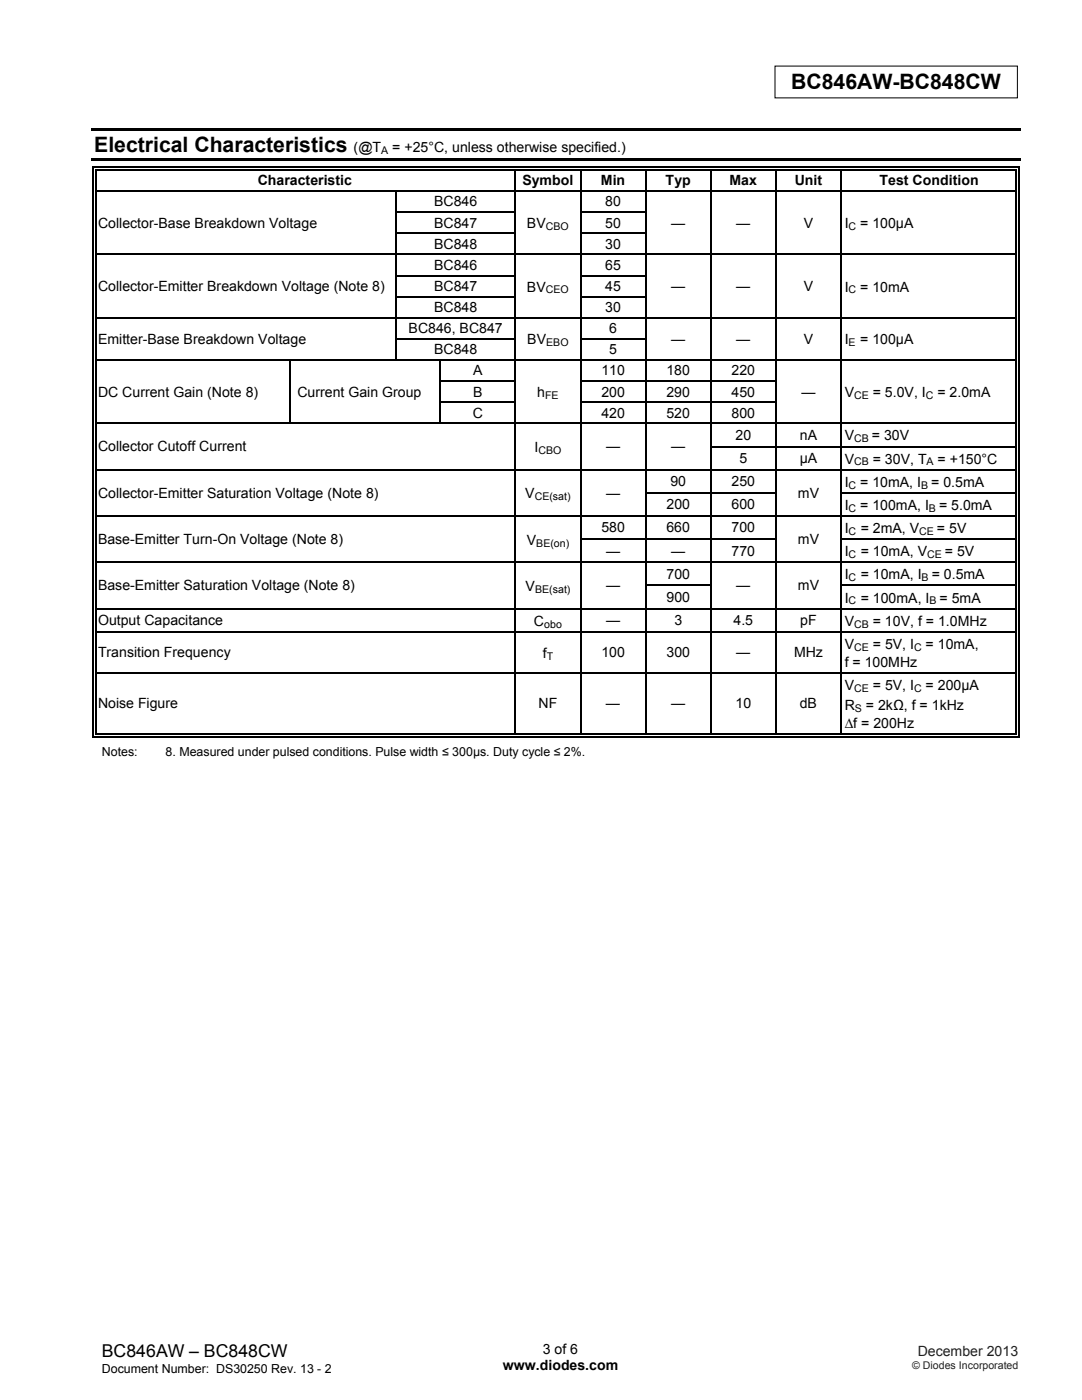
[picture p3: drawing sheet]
<svg xmlns="http://www.w3.org/2000/svg" width="216mm" height="279mm" viewBox="0 0 216 279" stroke-linecap="round" stroke-linejoin="round" font-family="sans-serif">
<defs><g id="words">
<g font-size="4.2">
<text x="157.9" y="17.7">BC846AW-BC848CW</text>
<text x="18.8" y="30.4">Electrical Characteristics</text>
</g>
<text font-size="3.5" x="20.3" y="270.9">BC846AW – BC848CW</text>
<g font-size="2.8">
<text x="70.6" y="30.4">(@T</text>
<text x="78.3" y="30.4">= +25°C, unless otherwise specified.)</text>
<text x="51.4" y="37">Characteristic</text>
<text x="86.6" y="41.2">BC846</text>
<text x="104.2" y="37">Symbol</text>
<text x="119.9" y="37">Min</text>
<text x="120.8" y="41.2">80</text>
<text x="132.8" y="37">Typ</text>
<text x="145.6" y="37">Max</text>
<text x="158.6" y="37">Unit</text>
<text x="175.5" y="37">Test Condition</text>
<text x="19.6" y="45.4">Collector-Base Breakdown Voltage</text>
<text x="86.6" y="45.4">BC847</text>
<text x="105.2" y="45.6">BV</text>
<text x="120.8" y="45.4">50</text>
<text x="133.9" y="45.4">—</text>
<text x="146.9" y="45.4">—</text>
<text x="160.4" y="45.4">V</text>
<text x="168.6" y="45.6">I</text>
<text x="171.6" y="45.6">= 100µA</text>
<text x="86.6" y="49.6">BC848</text>
<text x="86.6" y="53.8">BC846</text>
<text x="120.8" y="49.6">30</text>
<text x="120.8" y="53.8">65</text>
<text x="19.6" y="58.1">Collector-Emitter Breakdown Voltage (Note 8)</text>
<text x="86.6" y="58.1">BC847</text>
<text x="105.2" y="58.2">BV</text>
<text x="120.8" y="58.1">45</text>
<text x="133.9" y="58.1">—</text>
<text x="146.9" y="58.1">—</text>
<text x="160.4" y="58.1">V</text>
<text x="168.6" y="58.2">I</text>
<text x="171.6" y="58.2">= 10mA</text>
<text x="86.6" y="62.3">BC848</text>
<text x="120.8" y="62.3">30</text>
<text x="19.6" y="68.6">Emitter-Base Breakdown Voltage</text>
<text x="81.5" y="66.5">BC846, BC847</text>
<text x="86.6" y="70.7">BC848</text>
<text x="105.2" y="68.7">BV</text>
<text x="121.6" y="70.7">5</text>
<text x="121.6" y="66.5">6</text>
<text x="133.9" y="68.6">—</text>
<text x="146.9" y="68.6">—</text>
<text x="160.4" y="68.6">V</text>
<text x="168.6" y="68.7">I</text>
<text x="171.6" y="68.7">= 100µA</text>
<text x="94.4" y="74.9">A</text>
<text x="120" y="74.9">110</text>
<text x="133" y="74.9">180</text>
<text x="146" y="74.9">220</text>
<text x="19.6" y="79.1">DC Current Gain (Note 8)</text>
<text x="59.3" y="79.1">Current Gain Group</text>
<text x="94.3" y="83.4">C</text>
<text x="94.4" y="79.1">B</text>
<text x="107.2" y="79.3">h</text>
<text x="120" y="79.1">200</text>
<text x="120" y="83.4">420</text>
<text x="133" y="79.1">290</text>
<text x="133" y="83.4">520</text>
<text x="146" y="83.4">800</text>
<text x="146" y="79.1">450</text>
<text x="159.9" y="79.1">—</text>
<text x="168.6" y="79.3">V</text>
<text x="174.2" y="79.3">= 5.0V, I</text>
<text x="187.1" y="79.3">= 2.0mA</text>
<text x="146.8" y="87.8">20</text>
<text x="159.6" y="87.8">nA</text>
<text x="168.6" y="87.9">V</text>
<text x="174" y="87.9">= 30V</text>
<text x="19.6" y="90.1">Collector Cutoff Current</text>
<text x="106.7" y="90.2">I</text>
<text x="120.9" y="90.1">—</text>
<text x="133.9" y="90.1">—</text>
<text x="147.6" y="92.4">5</text>
<text x="159.6" y="92.4">µA</text>
<text x="168.6" y="92.5">V</text>
<text x="174.2" y="92.5">= 30V, T</text>
<text x="187.1" y="92.5">= +150°C</text>
<text x="19.6" y="99.3">Collector-Emitter Saturation Voltage (Note 8)</text>
<text x="104.8" y="99.5">V</text>
<text x="120.9" y="99.3">—</text>
<text x="133" y="101.6">200</text>
<text x="133.8" y="97">90</text>
<text x="146" y="101.6">600</text>
<text x="146" y="97">250</text>
<text x="159.2" y="99.3">mV</text>
<text x="168.6" y="101.8">I</text>
<text x="168.6" y="97.2">I</text>
<text x="171.6" y="97.2">= 10mA, I</text>
<text x="171.6" y="101.8">= 100mA, I</text>
<text x="185.8" y="97.2">= 0.5mA</text>
<text x="187.4" y="101.8">= 5.0mA</text>
<text x="120" y="106.3">580</text>
<text x="133" y="106.3">660</text>
<text x="146" y="106.3">700</text>
<text x="168.6" y="106.4">I</text>
<text x="171.7" y="106.4">= 2mA, V</text>
<text x="187" y="106.4">= 5V</text>
<text x="19.6" y="108.6">Base-Emitter Turn-On Voltage (Note 8)</text>
<text x="105.1" y="108.7">V</text>
<text x="120.9" y="110.9">—</text>
<text x="133.9" y="110.9">—</text>
<text x="146" y="110.9">770</text>
<text x="159.2" y="108.6">mV</text>
<text x="168.6" y="111">I</text>
<text x="171.7" y="111">= 10mA, V</text>
<text x="188.5" y="111">= 5V</text>
<text x="19.6" y="117.8">Base-Emitter Saturation Voltage (Note 8)</text>
<text x="104.9" y="117.9">V</text>
<text x="120.9" y="117.8">—</text>
<text x="133" y="115.5">700</text>
<text x="146.9" y="117.8">—</text>
<text x="159.2" y="117.8">mV</text>
<text x="168.6" y="115.6">I</text>
<text x="171.7" y="115.6">= 10mA, I</text>
<text x="185.9" y="115.6">= 0.5mA</text>
<text x="19.6" y="124.7">Output Capacitance</text>
<text x="106.6" y="124.9">C</text>
<text x="120.9" y="124.7">—</text>
<text x="133" y="120.1">900</text>
<text x="134.6" y="124.7">3</text>
<text x="146.4" y="124.7">4.5</text>
<text x="159.7" y="124.7">pF</text>
<text x="168.6" y="124.9">V</text>
<text x="168.6" y="120.2">I</text>
<text x="171.7" y="120.2">= 100mA, I</text>
<text x="174.2" y="124.9">= 10V, f = 1.0MHz</text>
<text x="187.5" y="120.2">= 5mA</text>
<text x="19.6" y="131.2">Transition Frequency</text>
<text x="108.3" y="131.3">f</text>
<text x="120" y="131.2">100</text>
<text x="133" y="131.2">300</text>
<text x="146.9" y="131.2">—</text>
<text x="158.4" y="131.2">MHz</text>
<text x="168.6" y="129.5">V</text>
<text x="174.2" y="129.5">= 5V, I</text>
<text x="184.7" y="129.5">= 10mA,</text>
<text x="168.6" y="137.7">V</text>
<text x="168.6" y="133.2">f = 100MHz</text>
<text x="174.2" y="137.7">= 5V, I</text>
<text x="184.7" y="137.7">= 200µA</text>
<text x="19.6" y="141.4">Noise Figure</text>
<text x="107.5" y="141.4">NF</text>
<text x="120.9" y="141.4">—</text>
<text x="133.9" y="141.4">—</text>
<text x="146.8" y="141.4">10</text>
<text x="159.6" y="141.4">dB</text>
<text x="168.6" y="141.7">R</text>
<text x="172.8" y="141.7">= 2kΩ, f = 1kHz</text>
<text x="168.6" y="145.4">∆f = 200Hz</text>
<text x="100.3" y="273.5">www.diodes.com</text>
<text x="108.3" y="270.2">3 of 6</text>
</g>
<text font-size="2.8" fill="#231f20" x="183.1" y="270.6">December 2013</text>
<g font-size="2.5">
<text x="20.3" y="150.9">Notes:</text>
<text x="33" y="150.9">8. Measured under pulsed conditions. Pulse width ≤ 300µs. Duty cycle ≤ 2%.</text>
<text x="20.3" y="274">Document Number: DS30250 Rev. 13 - 2</text>
</g>
<g font-size="2.1">
<text x="76.1" y="30.8">A</text>
<text x="108.9" y="45.9">CBO</text>
<text x="169.3" y="45.9">C</text>
<text x="108.9" y="58.5">CEO</text>
<text x="169.3" y="58.5">C</text>
<text x="109" y="69.1">EBO</text>
<text x="169.3" y="69.1">E</text>
<text x="108.8" y="79.6">FE</text>
<text x="170.4" y="79.6">CE</text>
<text x="184.7" y="79.6">C</text>
<text x="170.4" y="88.3">CB</text>
<text x="107.4" y="90.6">CBO</text>
<text x="170.4" y="92.9">CB</text>
<text x="184.9" y="92.9">A</text>
<text x="106.7" y="99.8">CE(sat)</text>
<text x="169.3" y="97.5">C</text>
<text x="183.8" y="97.5">B</text>
<text x="169.3" y="102.1">C</text>
<text x="169.3" y="106.7">C</text>
<text x="183.4" y="106.7">CE</text>
<text x="185.4" y="102.1">B</text>
<text x="107" y="109.1">BE(on)</text>
<text x="169.3" y="111.4">C</text>
<text x="185" y="111.4">CE</text>
<text x="106.8" y="118.3">BE(sat)</text>
<text x="169.3" y="116">C</text>
<text x="183.9" y="116">B</text>
<text x="108.6" y="125.2">obo</text>
<text x="169.3" y="120.6">C</text>
<text x="170.4" y="125.2">CB</text>
<text x="185.5" y="120.6">B</text>
<text x="109.1" y="131.7">T</text>
<text x="170.4" y="129.9">CE</text>
<text x="182.4" y="129.9">C</text>
<text x="170.4" y="138.1">CE</text>
<text x="170.6" y="142.1">S</text>
<text x="182.4" y="138.1">C</text>
</g>
<text font-size="2.1" fill="#231f20" x="182" y="273.2">© Diodes Incorporated</text>
</g></defs>
<path d="M154.6 13.2h48.4v6.3h-48.4z" fill="none" stroke="#000" stroke-width=".2"/>
<g fill="#000">
<path d="M18.3 25.5h185.4v.6h-185.4zM18.3 31.7h185.4v.5h-185.4zM18.5 33.3h.2v.8h-.2zM18.5 33.3h.7v.2h-.7zM18.5 38h.2v.3h-.2zM19 33.8h.2v.3h-.2zM19 33.8h.2v.2h-.2zM19 38h.2v.3h-.2zM78.9 38h.3v.3h-.3zM102.7 34l.3 .1zM102.7 33.3h.8v.2h-.8zM102.7 33.8h.8v.2h-.8z"/>
<path d="M102.7 38h.3v.3h-.3zM115.7 34l.3 .1zM115.7 33.3h.8v.2h-.8zM115.7 33.8h.8v.2h-.8zM115.7 38h.3v.3h-.3zM128.7 34l.3 .1zM128.7 33.3h.8v.2h-.8zM128.7 33.8h.8v.2h-.8zM128.7 38h.3v.3h-.3zM141.7 34l.3 .1zM141.7 33.3h.8v.2h-.8zM141.7 33.8h.8v.2h-.8z"/>
<path d="M141.7 38h.3v.3h-.3zM154.7 34l.3 .1zM154.7 33.3h.8v.2h-.8zM154.7 33.8h.8v.2h-.8zM154.7 38h.3v.3h-.3zM167.7 34l.3 .1zM167.7 33.3h.8v.2h-.8zM167.7 33.8h.8v.2h-.8zM167.7 38h.3v.3h-.3zM202.6 33.3h.8v.2h-.8zM202.6 33.8h.3v.3h-.3zM202.6 33.8h.3v.2h-.3z"/>
<path d="M202.6 38h.3v.3h-.3zM203.1 33.3h.3v.8h-.3zM203.1 38h.3v.3h-.3zM18.5 42.2h.2v.3h-.2zM18.5 46.4h.2v.3h-.2zM18.5 50.6h.2v.3h-.2zM18.5 54.9h.2v.2h-.2zM18.5 59.1h.2v.3h-.2zM19 42.2h.2v.3h-.2zM19 46.4h.2v.3h-.2zM19 50.6h.2v.3h-.2zM19 54.9h.2v.2h-.2z"/>
<path d="M19 59.1h.2v.3h-.2zM78.9 42.2h.3v.3h-.3zM78.9 46.4h.3v.3h-.3zM78.9 50.6h.3v.3h-.3zM78.9 54.9h.3v.2h-.3zM78.9 59.1h.3v.3h-.3zM102.7 42.2h.3v.3h-.3zM102.7 46.4h.3v.3h-.3zM102.7 50.6h.3v.3h-.3zM102.7 54.9h.3v.2h-.3zM102.7 59.1h.3v.3h-.3zM115.7 42.2h.3v.3h-.3z"/>
<path d="M115.7 46.4h.3v.3h-.3zM115.7 50.6h.3v.3h-.3zM115.7 54.9h.3v.2h-.3zM115.7 59.1h.3v.3h-.3zM128.7 42.2h.3v.3h-.3zM128.7 46.4h.3v.3h-.3zM128.7 50.6h.3v.3h-.3zM128.7 54.9h.3v.2h-.3zM128.7 59.1h.3v.3h-.3zM141.7 42.2h.3v.3h-.3zM141.7 46.4h.3v.3h-.3zM141.7 50.6h.3v.3h-.3z"/>
<path d="M141.7 54.9h.3v.2h-.3zM141.7 59.1h.3v.3h-.3zM154.7 42.2h.3v.3h-.3zM154.7 46.4h.3v.3h-.3zM154.7 50.6h.3v.3h-.3zM154.7 54.9h.3v.2h-.3zM154.7 59.1h.3v.3h-.3zM167.7 42.2h.3v.3h-.3zM167.7 46.4h.3v.3h-.3zM167.7 50.6h.3v.3h-.3zM167.7 54.9h.3v.2h-.3zM167.7 59.1h.3v.3h-.3z"/>
<path d="M202.6 42.2h.3v.3h-.3zM202.6 46.4h.3v.3h-.3zM202.6 50.6h.3v.3h-.3zM202.6 54.9h.3v.2h-.3zM202.6 59.1h.3v.3h-.3zM203.1 42.2h.3v.3h-.3zM203.1 46.4h.3v.3h-.3zM203.1 50.6h.3v.3h-.3zM203.1 54.9h.3v.2h-.3zM203.1 59.1h.3v.3h-.3zM18.5 63.3h.2v.3h-.2zM18.5 67.5h.2v.3h-.2z"/>
<path d="M18.5 71.7h.2v.3h-.2zM18.5 75.9h.2v.3h-.2zM19 63.3h.2v.3h-.2zM19 67.5h.2v.3h-.2zM19 71.7h.2v.3h-.2zM19 75.9h.2v.3h-.2zM57.7 71.7h.3v.3h-.3zM57.7 75.9h.3v.3h-.3zM78.9 63.3h.3v.3h-.3zM78.9 67.5h.3v.3h-.3zM87.7 71.7h.3v.3h-.3zM87.7 75.9h.3v.3h-.3z"/>
<path d="M102.7 63.3h.3v.3h-.3zM102.7 67.5h.3v.3h-.3zM102.7 71.7h.3v.3h-.3zM102.7 75.9h.3v.3h-.3zM115.7 63.3h.3v.3h-.3zM115.7 67.5h.3v.3h-.3zM115.7 71.7h.3v.3h-.3zM115.7 75.9h.3v.3h-.3zM128.7 63.3h.3v.3h-.3zM128.7 67.5h.3v.3h-.3zM128.7 71.7h.3v.3h-.3zM128.7 75.9h.3v.3h-.3z"/>
<path d="M141.7 63.3h.3v.3h-.3zM141.7 67.5h.3v.3h-.3zM141.7 71.7h.3v.3h-.3zM141.7 75.9h.3v.3h-.3zM154.7 63.3h.3v.3h-.3zM154.7 67.5h.3v.3h-.3zM154.7 71.7h.3v.3h-.3zM154.7 75.9h.3v.3h-.3zM167.7 63.3h.3v.3h-.3zM167.7 67.5h.3v.3h-.3zM167.7 71.7h.3v.3h-.3zM167.7 75.9h.3v.3h-.3z"/>
<path d="M202.6 63.3h.3v.3h-.3zM202.6 67.5h.3v.3h-.3zM202.6 71.7h.3v.3h-.3zM202.6 75.9h.3v.3h-.3zM203.1 63.3h.3v.3h-.3zM203.1 67.5h.3v.3h-.3zM203.1 71.7h.3v.3h-.3zM203.1 75.9h.3v.3h-.3zM18.5 80.1h.2v.3h-.2zM18.5 84.4h.2v.2h-.2zM18.5 89h.2v.3h-.2zM18.5 93.6h.2v.3h-.2z"/>
<path d="M18.5 98.2h.2v.3h-.2zM19 80.1h.2v.3h-.2zM19 84.4h.2v.2h-.2zM19 89h.2v.3h-.2zM19 93.6h.2v.3h-.2zM19 98.2h.2v.3h-.2zM57.7 80.1h.3v.3h-.3zM87.7 80.1h.3v.3h-.3zM102.7 80.1h.3v.3h-.3zM102.7 84.4h.3v.2h-.3zM102.7 89h.3v.3h-.3zM102.7 93.6h.3v.3h-.3z"/>
<path d="M102.7 98.2h.3v.3h-.3zM115.7 80.1h.3v.3h-.3zM115.7 84.4h.3v.2h-.3zM115.7 89h.3v.3h-.3zM115.7 93.6h.3v.3h-.3zM115.7 98.2h.3v.3h-.3zM128.7 80.1h.3v.3h-.3zM128.7 84.4h.3v.2h-.3zM128.7 89h.3v.3h-.3zM128.7 93.6h.3v.3h-.3zM128.7 98.2h.3v.3h-.3zM141.7 80.1h.3v.3h-.3z"/>
<path d="M141.7 84.4h.3v.2h-.3zM141.7 89h.3v.3h-.3zM141.7 93.6h.3v.3h-.3zM141.7 98.2h.3v.3h-.3zM154.7 80.1h.3v.3h-.3zM154.7 84.4h.3v.2h-.3zM154.7 89h.3v.3h-.3zM154.7 93.6h.3v.3h-.3zM154.7 98.2h.3v.3h-.3zM167.7 80.1h.3v.3h-.3zM167.7 84.4h.3v.2h-.3zM167.7 89h.3v.3h-.3z"/>
<path d="M167.7 93.6h.3v.3h-.3zM167.7 98.2h.3v.3h-.3zM202.6 80.1h.3v.3h-.3zM202.6 84.4h.3v.2h-.3zM202.6 89h.3v.3h-.3zM202.6 93.6h.3v.3h-.3zM202.6 98.2h.3v.3h-.3zM203.1 80.1h.3v.3h-.3zM203.1 84.4h.3v.2h-.3zM203.1 89h.3v.3h-.3zM203.1 93.6h.3v.3h-.3zM203.1 98.2h.3v.3h-.3z"/>
<path d="M18.5 102.8h.2v.3h-.2zM18.5 107.5h.2v.2h-.2zM18.5 112.1h.2v.3h-.2zM18.5 116.7h.2v.3h-.2zM19 102.8h.2v.3h-.2zM19 107.5h.2v.2h-.2zM19 112.1h.2v.3h-.2zM19 116.7h.2v.3h-.2zM102.7 102.8h.3v.3h-.3zM102.7 107.5h.3v.2h-.3zM102.7 112.1h.3v.3h-.3zM102.7 116.7h.3v.3h-.3z"/>
<path d="M115.7 102.8h.3v.3h-.3zM115.7 107.5h.3v.2h-.3zM115.7 112.1h.3v.3h-.3zM115.7 116.7h.3v.3h-.3zM128.7 102.8h.3v.3h-.3zM128.7 107.5h.3v.2h-.3zM128.7 112.1h.3v.3h-.3zM128.7 116.7h.3v.3h-.3zM141.7 102.8h.3v.3h-.3zM141.7 107.5h.3v.2h-.3zM141.7 112.1h.3v.3h-.3zM141.7 116.7h.3v.3h-.3z"/>
<path d="M154.7 102.8h.3v.3h-.3zM154.7 107.5h.3v.2h-.3zM154.7 112.1h.3v.3h-.3zM154.7 116.7h.3v.3h-.3zM167.7 102.8h.3v.3h-.3zM167.7 107.5h.3v.2h-.3zM167.7 112.1h.3v.3h-.3zM167.7 116.7h.3v.3h-.3zM202.6 102.8h.3v.3h-.3zM202.6 107.5h.3v.2h-.3zM202.6 112.1h.3v.3h-.3zM202.6 116.7h.3v.3h-.3z"/>
<path d="M203.1 102.8h.3v.3h-.3zM203.1 107.5h.3v.2h-.3zM203.1 112.1h.3v.3h-.3zM203.1 116.7h.3v.3h-.3zM18.5 121.3h.2v.3h-.2zM18.5 125.9h.2v.3h-.2zM18.5 134.2h.2v.3h-.2zM19 121.3h.2v.3h-.2zM19 125.9h.2v.3h-.2zM19 134.2h.2v.3h-.2zM102.7 121.3h.3v.3h-.3zM102.7 125.9h.3v.3h-.3z"/>
<path d="M102.7 134.2h.3v.3h-.3zM115.7 121.3h.3v.3h-.3zM115.7 125.9h.3v.3h-.3zM115.7 134.2h.3v.3h-.3zM128.7 121.3h.3v.3h-.3zM128.7 125.9h.3v.3h-.3zM128.7 134.2h.3v.3h-.3zM141.7 121.3h.3v.3h-.3zM141.7 125.9h.3v.3h-.3zM141.7 134.2h.3v.3h-.3zM154.7 121.3h.3v.3h-.3zM154.7 125.9h.3v.3h-.3z"/>
<path d="M154.7 134.2h.3v.3h-.3zM167.7 121.3h.3v.3h-.3zM167.7 125.9h.3v.3h-.3zM167.7 134.2h.3v.3h-.3zM202.6 121.3h.3v.3h-.3zM202.6 125.9h.3v.3h-.3zM202.6 134.2h.3v.3h-.3zM203.1 121.3h.3v.3h-.3zM203.1 125.9h.3v.3h-.3zM203.1 134.2h.3v.3h-.3zM18.5 146.9h.7v.3h-.7zM19 146.4h.2v.3h-.2z"/>
<path d="M102.7 146.4h.8v.3h-.8zM115.7 146.4h.8v.3h-.8zM128.7 146.4h.8v.3h-.8zM128.7 146.9h.8v.3h-.8zM141.7 146.4h.8v.3h-.8zM154.7 146.4h.8v.3h-.8zM167.7 146.4h.8v.3h-.8zM202.6 146.9h.8v.3h-.8zM202.6 146.4h.3v.3h-.3zM203.1 146.4h.3v.8h-.3z"/>
</g>
<g fill="none" stroke="#000" stroke-width=".25">
<path d="M18.6 34.1v3.9M18.6 38.3v3.9M19.1 34.1v3.9M19.1 38.3v3.9M19.2 33.4h83.5M19.2 33.9h83.5M19.2 38.1h59.7M79.1 38.3v3.9M79.2 38.1h23.5M102.8 34.1v3.9M102.8 38.3v3.9M103 38.1h12.7"/>
<path d="M103.5 33.4h12.2M103.5 33.9h12.2M115.8 34.1v3.9M115.8 38.3v3.9M116 38.1h12.7M116.5 33.4h12.2M116.5 33.9h12.2M128.8 34.1v3.9M128.8 38.3v3.9M129 38.1h12.7M129.5 33.4h12.2M129.5 33.9h12.2"/>
<path d="M141.8 34.1v3.9M141.8 38.3v3.9M142 38.1h12.7M142.5 33.4h12.2M142.5 33.9h12.2M154.8 34.1v3.9M154.8 38.3v3.9M155 38.1h12.7M155.5 33.4h12.2M155.5 33.9h12.2M167.9 34.1v3.9M167.9 38.3v3.9"/>
<path d="M168 38.1h34.6M168.5 33.4h34.1M168.5 33.9h34.1M202.8 34.1v3.9M202.8 38.3v3.9M203.3 34.1v3.9M203.3 38.3v3.9M18.6 42.5v3.9M18.6 46.7v3.9M18.6 50.9v4M18.6 55.1v4M18.6 59.4v3.9"/>
<path d="M19.1 42.5v3.9M19.1 46.7v3.9M19.1 50.9v4M19.1 55.1v4M19.1 59.4v3.9M19.2 50.8h59.7M79.1 42.5v3.9M79.1 46.7v3.9M79.1 50.9v4M79.1 55.1v4M79.1 59.4v3.9M79.2 42.3h23.5"/>
<path d="M79.2 46.5h23.5M79.2 50.8h23.5M79.2 55h23.5M79.2 59.2h23.5M102.8 42.5v3.9M102.8 46.7v3.9M102.8 50.9v4M102.8 55.1v4M102.8 59.4v3.9M103 50.8h12.7M115.8 42.5v3.9M115.8 46.7v3.9"/>
<path d="M115.8 50.9v4M115.8 55.1v4M115.8 59.4v3.9M116 42.3h12.7M116 46.5h12.7M116 50.8h12.7M116 55h12.7M116 59.2h12.7M128.8 42.5v3.9M128.8 46.7v3.9M128.8 50.9v4M128.8 55.1v4"/>
<path d="M128.8 59.4v3.9M129 50.8h12.7M141.8 42.5v3.9M141.8 46.7v3.9M141.8 50.9v4M141.8 55.1v4M141.8 59.4v3.9M142 50.8h12.7M154.8 42.5v3.9M154.8 46.7v3.9M154.8 50.9v4M154.8 55.1v4"/>
<path d="M154.8 59.4v3.9M155 50.8h12.7M167.9 42.5v3.9M167.9 46.7v3.9M167.9 50.9v4M167.9 55.1v4M167.9 59.4v3.9M168 50.8h34.6M202.8 42.5v3.9M202.8 46.7v3.9M202.8 50.9v4M202.8 55.1v4"/>
<path d="M202.8 59.4v3.9M203.3 42.5v3.9M203.3 46.7v3.9M203.3 50.9v4M203.3 55.1v4M203.3 59.4v3.9M18.6 63.6v3.9M18.6 67.8v3.9M18.6 72v3.9M18.6 76.2v3.9M19.1 63.6v3.9M19.1 67.8v3.9"/>
<path d="M19.1 72v3.9M19.1 76.2v3.9M19.2 63.4h59.7M19.2 71.8h38.5M57.8 72v3.9M57.8 76.2v3.9M58 71.8h29.7M79.1 63.6v3.9M79.1 67.8v3.9M79.2 63.4h23.5M79.2 67.6h23.5M87.8 72v3.9"/>
<path d="M87.8 76.2v3.9M88 71.8h14.7M88 76.1h14.7M102.8 63.6v3.9M102.8 67.8v3.9M102.8 72v3.9M102.8 76.2v3.9M103 63.4h12.7M103 71.8h12.7M115.8 63.6v3.9M115.8 67.8v3.9M115.8 72v3.9"/>
<path d="M115.8 76.2v3.9M116 63.4h12.7M116 67.6h12.7M116 71.8h12.7M116 76.1h12.7M128.8 63.6v3.9M128.8 67.8v3.9M128.8 72v3.9M128.8 76.2v3.9M129 63.4h12.7M129 71.8h12.7M129 76.1h12.7"/>
<path d="M141.8 63.6v3.9M141.8 67.8v3.9M141.8 72v3.9M141.8 76.2v3.9M142 63.4h12.7M142 71.8h12.7M142 76.1h12.7M154.8 63.6v3.9M154.8 67.8v3.9M154.8 72v3.9M154.8 76.2v3.9M155 63.4h12.7"/>
<path d="M155 71.8h12.7M167.9 63.6v3.9M167.9 67.8v3.9M167.9 72v3.9M167.9 76.2v3.9M168 63.4h34.6M168 71.8h34.6M202.8 63.6v3.9M202.8 67.8v3.9M202.8 72v3.9M202.8 76.2v3.9M203.3 63.6v3.9"/>
<path d="M203.3 67.8v3.9M203.3 72v3.9M203.3 76.2v3.9M18.6 80.4v4M18.6 84.6v4.4M18.6 89.3v4.3M18.6 93.9v4.3M18.6 98.5v4.3M19.1 80.4v4M19.1 84.6v4.4M19.1 89.3v4.3M19.1 93.9v4.3"/>
<path d="M19.1 98.5v4.3M19.2 84.5h83.5M19.2 93.7h83.5M57.8 80.4v4M87.8 80.4v4M88 80.3h14.7M102.8 80.4v4M102.8 84.6v4.4M102.8 89.3v4.3M102.8 93.9v4.3M102.8 98.5v4.3M103 84.5h12.7"/>
<path d="M103 93.7h12.7M115.8 80.4v4M115.8 84.6v4.4M115.8 89.3v4.3M115.8 93.9v4.3M115.8 98.5v4.3M116 80.3h12.7M116 84.5h12.7M116 93.7h12.7M128.8 80.4v4M128.8 84.6v4.4M128.8 89.3v4.3"/>
<path d="M128.8 93.9v4.3M128.8 98.5v4.3M129 80.3h12.7M129 84.5h12.7M129 93.7h12.7M129 98.4h12.7M141.8 80.4v4M141.8 84.6v4.4M141.8 89.3v4.3M141.8 93.9v4.3M141.8 98.5v4.3M142 80.3h12.7"/>
<path d="M142 84.5h12.7M142 89.1h12.7M142 93.7h12.7M142 98.4h12.7M154.8 80.4v4M154.8 84.6v4.4M154.8 89.3v4.3M154.8 93.9v4.3M154.8 98.5v4.3M155 84.5h12.7M155 89.1h12.7M155 93.7h12.7"/>
<path d="M167.9 80.4v4M167.9 84.6v4.4M167.9 89.3v4.3M167.9 93.9v4.3M167.9 98.5v4.3M168 84.5h34.6M168 89.1h34.6M168 93.7h34.6M168 98.4h34.6M202.8 80.4v4M202.8 84.6v4.4M202.8 89.3v4.3"/>
<path d="M202.8 93.9v4.3M202.8 98.5v4.3M203.3 80.4v4M203.3 84.6v4.4M203.3 89.3v4.3M203.3 93.9v4.3M203.3 98.5v4.3M18.6 103.1v4.4M18.6 107.7v4.4M18.6 112.4v4.3M18.6 117v4.3M19.1 103.1v4.4"/>
<path d="M19.1 107.7v4.4M19.1 112.4v4.3M19.1 117v4.3M19.2 103h83.5M19.2 112.2h83.5M102.8 103.1v4.4M102.8 107.7v4.4M102.8 112.4v4.3M102.8 117v4.3M103 103h12.7M103 112.2h12.7M115.8 103.1v4.4"/>
<path d="M115.8 107.7v4.4M115.8 112.4v4.3M115.8 117v4.3M116 103h12.7M116 107.6h12.7M116 112.2h12.7M128.8 103.1v4.4M128.8 107.7v4.4M128.8 112.4v4.3M128.8 117v4.3M129 103h12.7M129 107.6h12.7"/>
<path d="M129 112.2h12.7M129 116.8h12.7M141.8 103.1v4.4M141.8 107.7v4.4M141.8 112.4v4.3M141.8 117v4.3M142 103h12.7M142 107.6h12.7M142 112.2h12.7M154.8 103.1v4.4M154.8 107.7v4.4M154.8 112.4v4.3"/>
<path d="M154.8 117v4.3M155 103h12.7M155 112.2h12.7M167.9 103.1v4.4M167.9 107.7v4.4M167.9 112.4v4.3M167.9 117v4.3M168 103h34.6M168 107.6h34.6M168 112.2h34.6M168 116.8h34.6M202.8 103.1v4.4"/>
<path d="M202.8 107.7v4.4M202.8 112.4v4.3M202.8 117v4.3M203.3 103.1v4.4M203.3 107.7v4.4M203.3 112.4v4.3M203.3 117v4.3M18.6 121.6v4.3M18.6 126.2v8M18.6 134.5v12.7M19.1 121.6v4.3M19.1 126.2v8"/>
<path d="M19.1 134.5v11.9M19.2 121.5h83.5M19.2 126.1h83.5M19.2 134.3h83.5M102.8 121.6v4.3M102.8 126.2v8M102.8 134.5v11.9M103 121.5h12.7M103 126.1h12.7M103 134.3h12.7M115.8 121.6v4.3M115.8 126.2v8"/>
<path d="M115.8 134.5v11.9M116 121.5h12.7M116 126.1h12.7M116 134.3h12.7M128.8 121.6v4.3M128.8 126.2v8M128.8 134.5v11.9M129 121.5h12.7M129 126.1h12.7M129 134.3h12.7M141.8 121.6v4.3M141.8 126.2v8"/>
<path d="M141.8 134.5v11.9M142 121.5h12.7M142 126.1h12.7M142 134.3h12.7M154.8 121.6v4.3M154.8 126.2v8M154.8 134.5v11.9M155 121.5h12.7M155 126.1h12.7M155 134.3h12.7M167.9 121.6v4.3M167.9 126.2v8"/>
<path d="M167.9 134.5v11.9M168 121.5h34.6M168 126.1h34.6M168 134.3h34.6M202.8 121.6v4.3M202.8 126.2v8M202.8 134.5v11.9M203.3 121.6v4.3M203.3 126.2v8M203.3 134.5v11.9M19.2 147.1h109.5M19.2 146.6h83.5"/>
<path d="M103.5 146.6h12.2M116.5 146.6h12.2M129.5 147.1h73.1M129.5 146.6h12.2M142.5 146.6h12.2M155.5 146.6h12.2M168.5 146.6h34.1"/>
</g>
<use href="#words"/>
</svg>
